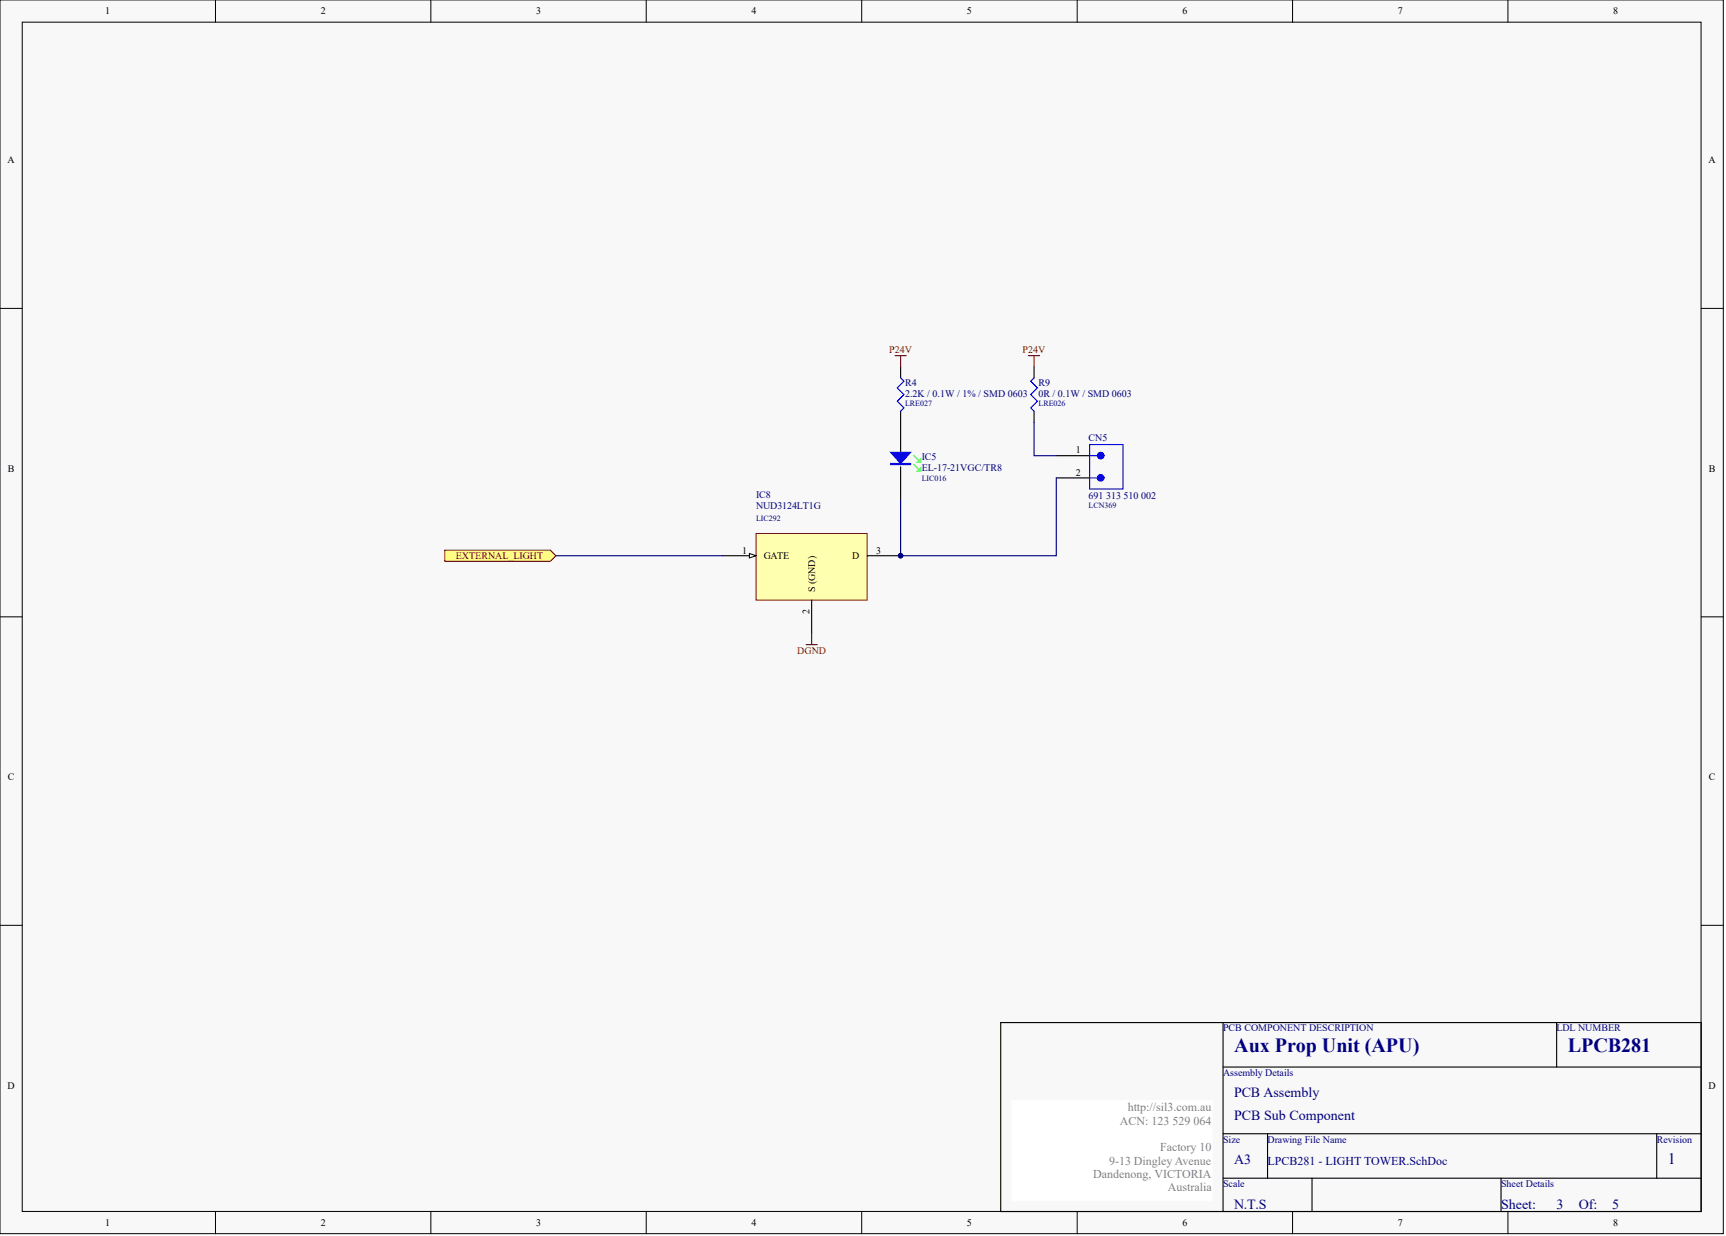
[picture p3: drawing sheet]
<svg xmlns="http://www.w3.org/2000/svg" width="328mm" height="235mm" viewBox="0 0 328 235" stroke-linecap="round" stroke-linejoin="round" font-family="sans-serif">
<defs><g id="words">
<g font-size="3.8" fill="#000080">
<text x="234.6" y="199.9">Aux Prop Unit (APU)</text>
<text x="298" y="199.9">LPCB281</text>
</g>
<text font-size="3" fill="#000080" x="317" y="221.2">1</text>
<g font-size="2.7" fill="#000080">
<text x="234.6" y="208.6">PCB Assembly</text>
<text x="234.6" y="212.8">PCB Sub Component</text>
<text x="234.6" y="221.3">A3</text>
<text x="234.6" y="229.7">N.T.S</text>
<text x="285.3" y="229.7">Sheet:</text>
<text x="295.9" y="229.7">3</text>
<text x="300.1" y="229.7">Of:</text>
<text x="306.5" y="229.7">5</text>
</g>
<g font-size="2.3" fill="#808080">
<text x="212.9" y="213.8">ACN: 123 529 064</text>
<text x="214.4" y="211.2">http://sil3.com.au</text>
<text x="210.8" y="221.4">9-13 Dingley Avenue</text>
<text x="220.5" y="218.8">Factory 10</text>
<text x="207.8" y="223.9">Dandenong, VICTORIA</text>
<text x="222" y="226.4">Australia</text>
</g>
<text font-size="2.3" fill="#000080" x="240.9" y="221.4">LPCB281 - LIGHT TOWER.SchDoc</text>
<g font-size="1.9">
<text x="20" y="2.7">1</text>
<text x="61" y="2.7">2</text>
<text x="101.9" y="2.7">3</text>
<text x="142.9" y="2.7">4</text>
<text x="183.8" y="2.7">5</text>
<text x="224.7" y="2.7">6</text>
<text x="265.7" y="2.7">7</text>
<text x="306.6" y="2.7">8</text>
<text x="1.4" y="31">A</text>
<text x="324.8" y="31">A</text>
<text x="1.5" y="89.6">B</text>
<text x="204.5" y="86.2">1</text>
<text x="324.8" y="89.6">B</text>
<text x="204.5" y="90.4">2</text>
<text x="141.1" y="105.2">1</text>
<text x="145.2" y="106.3">GATE</text>
<text x="162" y="106.3">D</text>
<text x="166.5" y="105.2">3</text>
<text x="154.9" y="112.6" transform="rotate(-90 154.9 112.6)">S (GND)</text>
<text x="153.9" y="116.7" transform="rotate(-90 153.9 116.7)">2</text>
<text x="1.5" y="148.3">C</text>
<text x="324.8" y="148.3">C</text>
<text x="1.4" y="206.9">D</text>
<text x="324.8" y="206.9">D</text>
<text x="20" y="233.1">1</text>
<text x="61" y="233.1">2</text>
<text x="101.9" y="233.1">3</text>
<text x="142.9" y="233.1">4</text>
<text x="183.8" y="233.1">5</text>
<text x="224.7" y="233.1">6</text>
<text x="265.7" y="233.1">7</text>
<text x="306.6" y="233.1">8</text>
</g>
<g font-size="1.9" fill="#800000">
<text x="169" y="67.2">P24V</text>
<text x="194.4" y="67.2">P24V</text>
<text x="86.7" y="106.3">EXTERNAL_LIGHT</text>
<text x="151.5" y="124.2">DGND</text>
</g>
<g font-size="1.9" fill="#000080">
<text x="172" y="73.3">R4</text>
<text x="172" y="75.4">2.2K / 0.1W / 1% / SMD 0603</text>
<text x="197.4" y="73.3">R9</text>
<text x="197.4" y="75.4">0R / 0.1W / SMD 0603</text>
<text x="206.9" y="83.9">CN5</text>
<text x="175.2" y="87.5">IC5</text>
<text x="175.2" y="89.6">EL-17-21VGC/TR8</text>
<text x="143.7" y="94.6">IC8</text>
<text x="206.9" y="94.9">691 313 510 002</text>
<text x="143.7" y="96.8">NUD3124LT1G</text>
<text x="232.5" y="196.1">PCB COMPONENT DESCRIPTION</text>
<text x="295.9" y="196.1">LDL NUMBER</text>
<text x="232.5" y="204.5">Assembly Details</text>
<text x="232.5" y="217.2">Size</text>
<text x="240.9" y="217.2">Drawing File Name</text>
<text x="314.9" y="217.2">Revision</text>
<text x="232.5" y="225.7">Scale</text>
<text x="285.3" y="225.7">Sheet Details</text>
</g>
<g font-size="1.5" fill="#000080">
<text x="172" y="77.2">LRE027</text>
<text x="197.4" y="77.2">LRE026</text>
<text x="175.2" y="91.4">LIC016</text>
<text x="143.7" y="99">LIC292</text>
<text x="206.9" y="96.6">LCN369</text>
</g>
</g></defs>
<g fill="#f8f8f8" stroke="#000" stroke-width=".19">
<path d="M0 0h327.6v234.5h-327.6z"/>
<path d="M4.2 4.2h319.1v226.1h-319.1z"/>
</g>
<g fill="none" stroke="#000" stroke-width=".19">
<path d="M41 0v4.2M81.9 0v4.2M122.8 0v4.2M163.8 0v4.2M204.8 0v4.2M245.7 0v4.2M286.6 0v4.2M0 58.6h4.2M323.4 58.6h4.2M0 117.3h4.2M323.4 117.3h4.2M0 175.9h4.2"/>
<path d="M323.4 175.9h4.2M41 230.3v4.2M81.9 230.3v4.2M122.8 230.3v4.2M163.8 230.3v4.2M204.8 230.3v4.2M245.7 230.3v4.2M286.6 230.3v4.2"/>
</g>
<g fill="none" stroke="#000" stroke-width=".21">
<path d="M196.6 69.7v2.1M196.6 78.2v2.1M200.8 90.8h6.3M200.8 86.6h6.3M190.2 194.4h133.2v35.9h-133.2zM232.5 194.4v35.9M295.9 194.4v8.4M232.5 202.8h90.9M232.5 215.5h90.9M240.9 215.5v8.5M314.9 215.5v8.5M232.5 224h90.9"/>
<path d="M249.4 224v6.3M285.3 224v6.3"/>
</g>
<path d="M192.3 209.2h38.1v19h-38.1z" fill="#fff" stroke="#fff" stroke-width=".19"/>
<path d="M196.6 71.8l-.7 .7 1.3 1.2-1.3 1.3 1.3 1.3-1.3 1.2 .7 .7M207.1 84.5h6.4v8.5h-6.4zM207.1 90.8h1.5M207.1 86.6h1.5" fill="none" stroke="#00f" stroke-width=".21"/>
<g fill="#00f" stroke="#00f" stroke-width=".21">
<circle cx="209.2" cy="90.8" r=".62"/>
<circle cx="209.2" cy="86.6" r=".62"/>
</g>
<path d="M196.6 80.3v6.3h4.2" fill="none" stroke="#000080" stroke-width=".21"/>
<path d="M195.5 67.6h2.1M196.6 67.6v2.1" fill="none" stroke="#800000" stroke-width=".21"/>
<path d="M143.7 101.4h21.1v12.7h-21.1z" fill="#ffffb0" stroke="#800000" stroke-width=".19"/>
<path d="M137.4 105.6h6.3M154.3 114.1v6.3M164.9 105.6h6.3" fill="none" stroke="#000" stroke-width=".21"/>
<circle cx="171.2" cy="105.6" r=".41" fill="#000080" stroke="#000080" stroke-width=".19"/>
<path d="M142.4 105.2l1.3 .4-1.3 .5z" fill="#f8f8f8" stroke="#000" stroke-width=".19"/>
<circle cx="171.2" cy="105.6" r=".41" fill="#000080" stroke="#000080" stroke-width=".19"/>
<path d="M171.2 69.7v2.1M171.2 78.2v8.4M171.2 88.7v6.4" fill="none" stroke="#000" stroke-width=".21"/>
<path d="M173.7 88.3l.9 .9M173.7 86.6l.9 .9" fill="none" stroke="#0f0" stroke-width=".21"/>
<g fill="#00f" stroke="#00f" stroke-width=".21">
<path d="M169.3 86h3.8l-1.9 2.1z"/>
<path d="M169.3 88.1h3.8v.2h-3.8z" fill-rule="evenodd"/>
</g>
<g fill="#0f0" stroke="#0f0" stroke-width=".21">
<path d="M174.4 89.6l.6-.7v.7z"/>
<path d="M174.4 87.9l.6-.6v.6z"/>
</g>
<path d="M171.2 71.8l.6 .7-1.2 1.2 1.2 1.3-1.2 1.3 1.2 1.2-.6 .7" fill="none" stroke="#00f" stroke-width=".21"/>
<path d="M170.1 67.6h2.2M171.2 67.6v2.1" fill="none" stroke="#800000" stroke-width=".21"/>
<path d="M105.7 105.6h31.7" fill="none" stroke="#000080" stroke-width=".21"/>
<path d="M84.5 104.6h20.1l1.1 1-1.1 1.1h-20.1z" fill-rule="evenodd" fill="#ffff80" stroke="#800000" stroke-width=".19"/>
<path d="M200.8 90.8v14.8h-29.6v-10.5" fill="none" stroke="#000080" stroke-width=".21"/>
<circle cx="171.2" cy="105.6" r=".41" fill="#000080" stroke="#000080" stroke-width=".19"/>
<path d="M153.2 122.5h2.1M154.3 120.4v2.1" fill="none" stroke="#800000" stroke-width=".21"/>
<use href="#words"/>
</svg>
